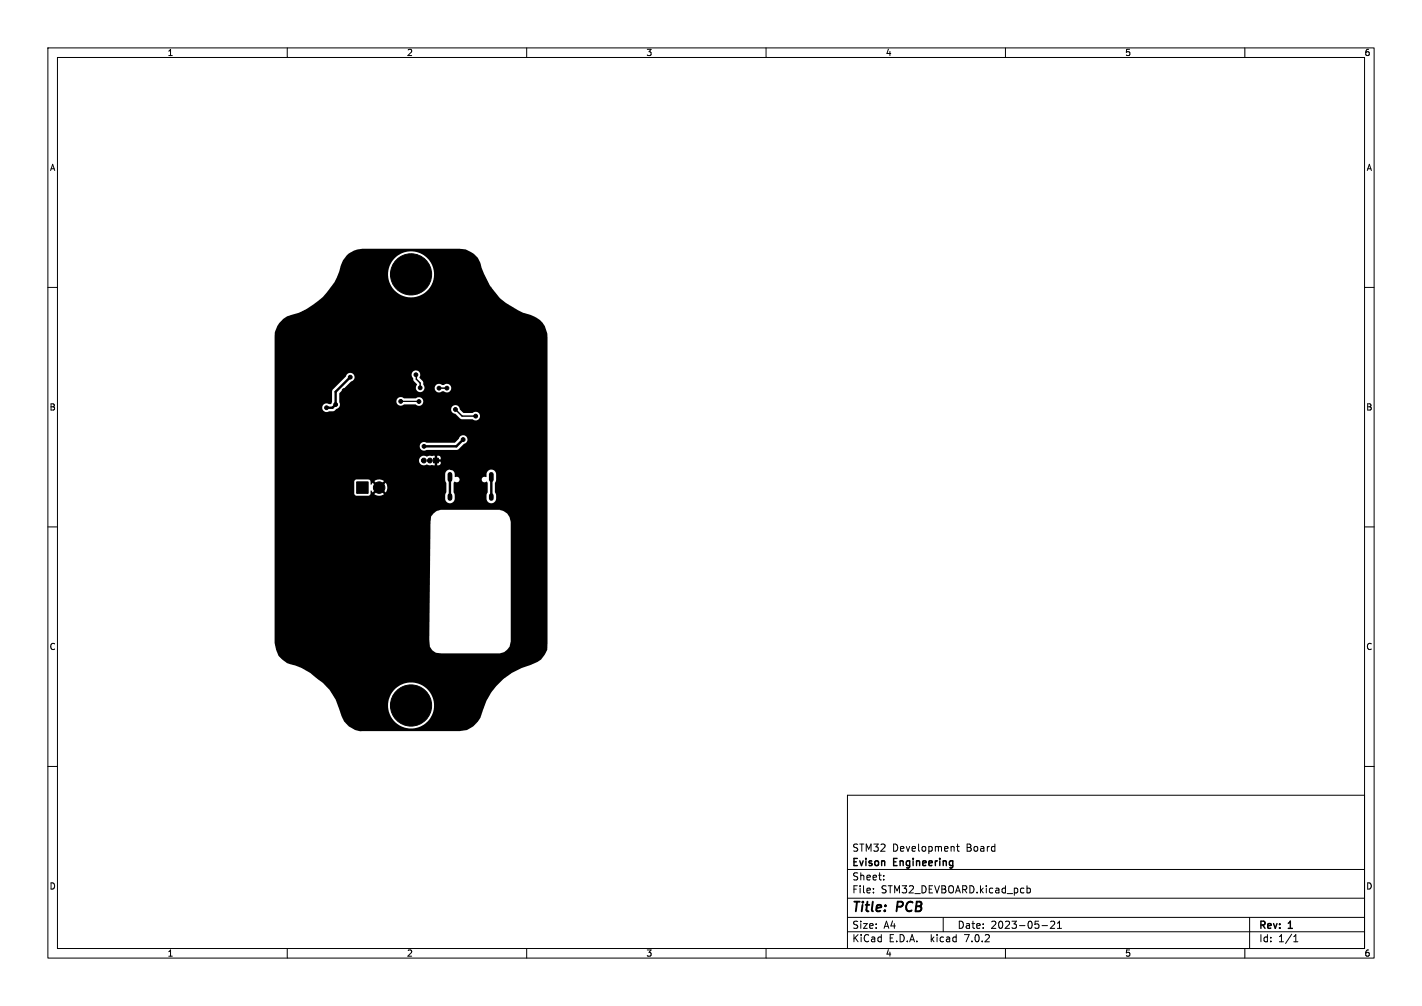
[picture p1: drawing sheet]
<svg xmlns="http://www.w3.org/2000/svg" width="297mm" height="210mm" viewBox="0 0 297 210" stroke-linecap="round" stroke-linejoin="round" font-family="sans-serif">
<defs><g id="words">
<g font-size="2.8">
<text x="178" y="190.8">Title:</text>
<text x="187.4" y="190.8">PCB</text>
</g>
<g font-size="2.1">
<text x="178" y="177.9">STM32</text>
<text x="186.4" y="177.9">Development</text>
<text x="201.8" y="177.9">Board</text>
<text x="178" y="183.9">Sheet:</text>
<text x="178" y="181.1">Evison</text>
<text x="186.7" y="181.1">Engineering</text>
<text x="178" y="186.6">File:</text>
<text x="184" y="186.6">STM32_DEVBOARD.kicad_pcb</text>
<text x="178" y="196.8">KiCad</text>
<text x="178" y="194">Size:</text>
<text x="184.6" y="194">A4</text>
<text x="185.6" y="196.8">E.D.A.</text>
<text x="194.4" y="196.8">kicad</text>
<text x="200" y="194">Date:</text>
<text x="201.5" y="196.8">7.0.2</text>
<text x="206.9" y="194">2023-05-21</text>
<text x="263" y="194.2">Rev:</text>
<text x="263" y="196.8">Id:</text>
<text x="267" y="196.8">1/1</text>
<text x="269.2" y="194.2">1</text>
</g>
<g font-size="1.8">
<text x="35" y="11.8">1</text>
<text x="85" y="11.8">2</text>
<text x="135" y="11.8">3</text>
<text x="185" y="11.8">4</text>
<text x="235" y="11.8">5</text>
<text x="285" y="11.8">6</text>
<text x="10.4" y="35.8">A</text>
<text x="285.4" y="35.8">A</text>
<text x="10.3" y="85.8">B</text>
<text x="285.3" y="85.8">B</text>
<text x="10.3" y="135.8">C</text>
<text x="285.3" y="135.8">C</text>
<text x="10.3" y="185.8">D</text>
<text x="285.3" y="185.8">D</text>
<text x="35" y="199.8">1</text>
<text x="85" y="199.8">2</text>
<text x="135" y="199.8">3</text>
<text x="185" y="199.8">4</text>
<text x="235" y="199.8">5</text>
<text x="285" y="199.8">6</text>
</g>
</g></defs>
<g fill="none" stroke="#000" stroke-width=".21">
<path d="M10 10h277v190h-277zM12 12h273v186h-273zM60 10v2M110 10v2M160 10v2M210 10v2M260 10v2M10 60h2M285 60h2M10 110h2M285 110h2M10 160h2"/>
<path d="M285 160h2M177 166h108v32h-108zM199.8 176.7h.6M200 176.2v1.3l.4 .2M60 198v2M110 198v2M160 198v2M177 194.5h108M177 191.5h108M177 187.5h108M177 181.5h108M182.4 186.3v.1"/>
<path d="M182.4 185.5v.1M184.6 183.6v.1M184.6 182.8v.1M197 191.5v3M210 198v2M214.5 184.9v1.5M214.5 185.5l.4-.1 .3 .3-.1 .6h-.6M217.6 193.2h1.2M219.4 192.4l.6-.1 .3 .4-.9 1.1h.9M220.9 193.8h.8M220.9 192.7l.4-.4v1.5M260 198v2"/>
<path d="M261 191.5v6.5M270.2 196.6h.9M270.2 195.5l.4-.4v1.5"/>
</g>
<path d="M94 99v1.1M102.6 99v1.1M94 103.5v.6M102.6 103.5v.6" fill="none" stroke="#000" stroke-width="1"/>
<g fill="#000" stroke="#000" stroke-width=".21">
<path d="M90.6 95.6h1v1h-1zM74.5 100.6h2.4v2.4h-2.4z"/>
<circle cx="85.9" cy="57.3" r="4.3"/>
<circle cx="67.6" cy="78" r=".4"/>
<circle cx="72.6" cy="75.2" r=".4"/>
<circle cx="73.2" cy="78.7" r=".4"/>
<circle cx="81.5" cy="73.5" r=".4"/>
<circle cx="86.9" cy="78.2" r=".4"/>
<circle cx="92.3" cy="69.3" r=".4"/>
<circle cx="97" cy="72.6" r=".4"/>
<circle cx="97.8" cy="79.6" r=".4"/>
<circle cx="101.9" cy="74.3" r=".4"/>
<circle cx="65" cy="91.2" r=".4"/>
<circle cx="68.2" cy="85.1" r=".4"/>
<circle cx="70.1" cy="91.4" r=".4"/>
<circle cx="70.1" cy="84.5" r=".4"/>
<circle cx="71.9" cy="81.5" r=".4"/>
<circle cx="76.1" cy="90.9" r=".4"/>
<circle cx="78.7" cy="82.7" r=".4"/>
<circle cx="82" cy="86.3" r=".4"/>
<circle cx="83.7" cy="83.8" r=".4"/>
<circle cx="84.1" cy="91.8" r=".4"/>
<circle cx="84.2" cy="99.7" r=".4"/>
<circle cx="84.5" cy="80.3" r=".4"/>
<circle cx="87.5" cy="83.8" r=".4"/>
<circle cx="87.8" cy="81" r=".4"/>
<circle cx="88.5" cy="96.1" r=".5"/>
<circle cx="88.6" cy="93.2" r=".4"/>
<circle cx="89.8" cy="96.1" r=".5"/>
<circle cx="90.2" cy="80.3" r=".4"/>
<circle cx="91.7" cy="81" r=".4"/>
<circle cx="93.3" cy="81" r=".4"/>
<circle cx="94.4" cy="97.7" r=".4"/>
<circle cx="94.5" cy="95.3" r=".4"/>
<circle cx="95.1" cy="85.5" r=".4"/>
<circle cx="95.2" cy="88.9" r=".4"/>
<circle cx="95.9" cy="81.3" r=".4"/>
<circle cx="96.7" cy="91.8" r=".4"/>
<circle cx="97.8" cy="96.8" r=".4"/>
<circle cx="99.4" cy="86.9" r=".4"/>
<circle cx="100.1" cy="81.4" r=".4"/>
<circle cx="102.1" cy="84.8" r=".4"/>
<circle cx="102.4" cy="97.4" r=".4"/>
<circle cx="103" cy="89.5" r=".4"/>
<circle cx="103" cy="90.8" r=".4"/>
<circle cx="103.1" cy="87" r=".4"/>
<circle cx="79.2" cy="101.8" r="1.2"/>
<circle cx="85.9" cy="147.3" r="4.3"/>
</g>
<path d="M86.9 78.2l.1 1 .8 .8v1M91.7 81h1.6M95.1 85.5l1.4 1.4h2.9" fill="none" stroke="#000" stroke-width=".3"/>
<path d="M73.2 78.7l-3.1 3.1v2.7l-.7 .6h-1.2M94 99.6v4.2M96.7 91.8l-1.4 1.4h-6.7M102.6 99.6v4.2" fill="none" stroke="#000" stroke-width=".5"/>
<path d="M83.7 83.8h3.8" fill="none" stroke="#000" stroke-width=".25"/>
<path d="M59.2 66.6l.7-.6a15.6 15.6 0 0 0 10.7-8.7h10.4a4.8 4.8 0 0 0 7.1 4.2 4.8 4.8 0 0 0 .4-8.2 4.8 4.8 0 0 0-7.4 3.5l-.1 .5h-10.4l.5-1.8a4.8 4.8 0 0 1 4.6-3.6h20.2a3.6 3.6 0 0 1 2.4 .7l.8 .5a3.9 3.9 0 0 1 1.5 2.8l.8 1.8a12.8 12.8 0 0 0 6.8 7.1l1 .5 1.6 .4a5.6 5.6 0 0 1 3 2.4l.5 1.5 .1 .7v63.9a4.2 4.2 0 0 1-2.1 4l-1.5 .6a14.6 14.6 0 0 0-7.2 4.5 15.3 15.3 0 0 0-3.3 6.6 5 5 0 0 1-4.3 2.7l-20.8 .1a4.6 4.6 0 0 1-2.3-1.1l-.2-.1a8.5 8.5 0 0 1-2.1-4.2h10.4l.1 .4a4.8 4.8 0 0 0 7.4 3.6 4.8 4.8 0 0 0-.4-8.3 4.8 4.8 0 0 0-7.1 4.3h-10.4l-.5-1.2a10 10 0 0 0-3.8-4.4 12 12 0 0 0-4.6-2.8 5.7 5.7 0 0 1-2.8-1.2 4 4 0 0 1-1.4-2.7l-.1-1.4h32.3l.1 1.4a2.23 2.23 0 0 0 2.4 1.4h12.2l.9-.3a2.78 2.78 0 0 0 1.4-2.2v-24.9l-.3-1a2.84 2.84 0 0 0-2-1.6h-12.3l-.9 .3a2.09 2.09 0 0 0-1.3 2.3l-.2 24.6h-32.3v-29.5h35.6a1 1 0 0 0 1 1 1 1 0 0 0 1-.9v-.9l-.3-.5v-2l.2-.2 .7 .1 .3-.3 .1-.3h4.6a.66 .66 0 0 0 1.1 .4l.2 .3v1.9l-.3 .7v.7a1 1 0 0 0 1 1 1 1 0 0 0 1-.9v-.9l-.2-.5v-2l.2-.6v-1.4a1.01 1.01 0 0 0-1-.8 1.01 1.01 0 0 0-1 .9v.6h-.4a.57 .57 0 0 0-.6 .6h-4.6l-.3-.5-.7-.1a1.19 1.19 0 0 0-.7-1.4l-.2-.1a1.01 1.01 0 0 0-1.1 .9v1.4l.2 .5v1.9l-.2 .7v.7h-35.6v-1.1h16.6l.4 .5h2.5l.4-.3 .1-.8h.2l.2 .4 .8-.8 .4 .4-.8 .8 .1 .1a1.69 1.69 0 0 0 1.9-.1l-.8-.8 .4-.4 .8 .8a1.69 1.69 0 0 0 0-2l-.8 .8-.4-.4 .8-.8a1.69 1.69 0 0 0-2 0l.8 .8-.4 .4-.8-.8-.3 .4-.2-.9-.3-.2h-2.8l-.2 .4v2.5h-16.6v-6.9h30.1v.2a1.13 1.13 0 0 0 1.7 .7l.4 .1h1.2v-.8l.5 .1v.7h.5l.3-.4v-.3h-.8v-.1a.33 .33 0 0 0 0-.4 .33 .33 0 0 0-.5 0v-.8h.5v.8h.8a.59 .59 0 0 0-.2-.6 .59 .59 0 0 0-.6-.2h-1.5l-.7 .2a1.01 1.01 0 0 0-1.6 .8h-30.1v-2.9h30.3v.2a.93 .93 0 0 0 1.4 .5h6.4l1.4-1.2a.92 .92 0 0 0 .5-1.6 .92 .92 0 0 0-1.6 .5l-.8 .8h-6a.9 .9 0 0 0-1.3 .8h-30.3v-8.1h9.9v.2a.93 .93 0 0 0 1.4 .6h.9l.5-.4h24.1a.98 .98 0 0 0 .9 .9l1.2 1.1h2.4a.92 .92 0 0 0 1.3 0 .92 .92 0 0 0 0-1.3 .92 .92 0 0 0-1.3 0h-1.9l-.7-.7a.92 .92 0 0 0-1-.9 .92 .92 0 0 0-.9 .9h-24.1l.2-.2a1.01 1.01 0 0 0 .6-1.5h11.9v.2a.95 .95 0 0 0 1.6 .4h2.4a.92 .92 0 0 0 1.3 0 .92 .92 0 0 0 0-1.3 .92 .92 0 0 0-1.3 .1l-2.5-.1a.91 .91 0 0 0-1-.1 .91 .91 0 0 0-.5 .8h-11.9v-1.7l2.5-2.5a.9 .9 0 0 0 .5-1.4h12.1l.4 1.3 .7 .7a1.05 1.05 0 0 0 .8 1.7 .9 .9 0 0 0 .8-.9h2.1v.2a.94 .94 0 0 0 1.6 .5h.3a.92 .92 0 0 0 1.3-.1 .92 .92 0 0 0 0-1.3 .92 .92 0 0 0-1.3 .1h-.4a.91 .91 0 0 0-1-.2 .91 .91 0 0 0-.5 .8h-2.1l-.3-1.3-.8-.8a.93 .93 0 0 0-.4-1.5 .93 .93 0 0 0-1.2 .8h-12.1a.92 .92 0 0 0-1-.3 .92 .92 0 0 0-.7 .7l-2.7 2.8-.2 2.6-.2 .4-.4-.1a.9 .9 0 0 0-1.4 .8h-9.9v-14.8a3.6 3.6 0 0 1 .5-2.2z" fill="#000"/>
<use href="#words"/>
</svg>
